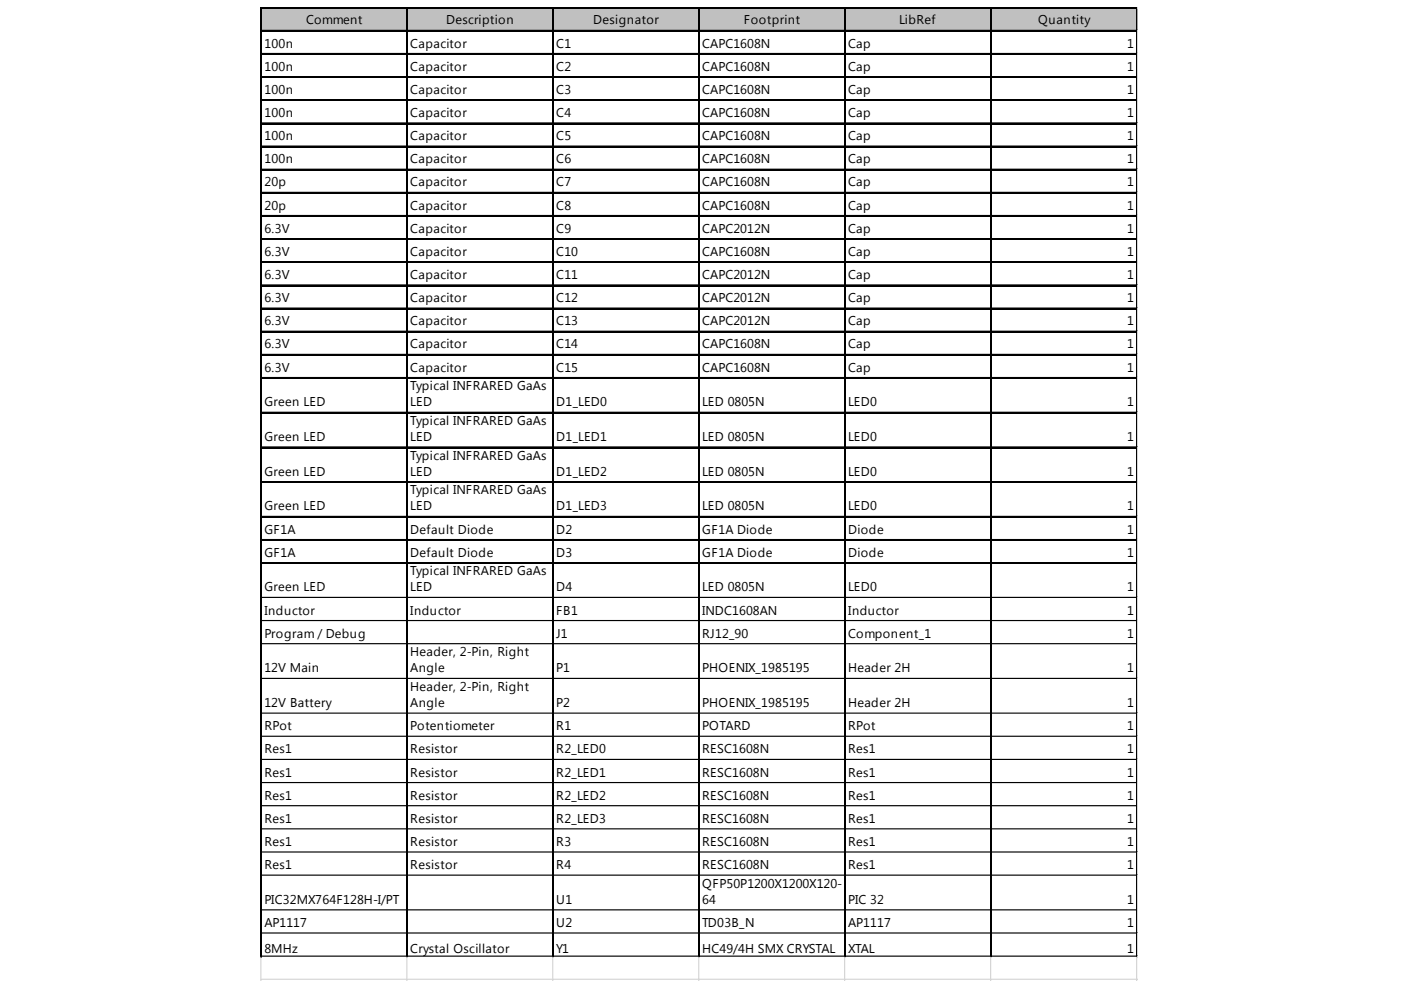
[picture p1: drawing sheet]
<svg xmlns="http://www.w3.org/2000/svg" width="297mm" height="210mm" viewBox="0 0 297 210" stroke-linecap="round" stroke-linejoin="round" font-family="sans-serif">
<defs><g id="words">
<g font-size="2.7">
<text x="64.9" y="5.2">Comment</text>
<text x="94.6" y="5.2">Description</text>
<text x="125.8" y="5.2">Designator</text>
<text x="157.7" y="5.2">Footprint</text>
<text x="190.6" y="5.2">LibRef</text>
<text x="220.1" y="5.2">Quantity</text>
<text x="56" y="10.1">100n</text>
<text x="87" y="10.1">Capacitor</text>
<text x="117.9" y="10.1">C1</text>
<text x="148.9" y="10.1">CAPC1608N</text>
<text x="179.8" y="10.1">Cap</text>
<text x="239" y="10.1">1</text>
<text x="56" y="15">100n</text>
<text x="87" y="15">Capacitor</text>
<text x="117.9" y="15">C2</text>
<text x="148.9" y="15">CAPC1608N</text>
<text x="179.8" y="15">Cap</text>
<text x="239" y="15">1</text>
<text x="56" y="19.9">100n</text>
<text x="87" y="19.9">Capacitor</text>
<text x="117.9" y="19.9">C3</text>
<text x="148.9" y="19.9">CAPC1608N</text>
<text x="179.8" y="19.9">Cap</text>
<text x="239" y="19.9">1</text>
<text x="56" y="24.8">100n</text>
<text x="56" y="29.7">100n</text>
<text x="87" y="24.8">Capacitor</text>
<text x="87" y="29.7">Capacitor</text>
<text x="117.9" y="24.8">C4</text>
<text x="117.9" y="29.7">C5</text>
<text x="148.9" y="24.8">CAPC1608N</text>
<text x="148.9" y="29.7">CAPC1608N</text>
<text x="179.8" y="24.8">Cap</text>
<text x="179.8" y="29.7">Cap</text>
<text x="239" y="24.8">1</text>
<text x="239" y="29.7">1</text>
<text x="56" y="34.6">100n</text>
<text x="87" y="34.6">Capacitor</text>
<text x="117.9" y="34.6">C6</text>
<text x="148.9" y="34.6">CAPC1608N</text>
<text x="179.8" y="34.6">Cap</text>
<text x="239" y="34.6">1</text>
<text x="56" y="39.5">20p</text>
<text x="87" y="39.5">Capacitor</text>
<text x="117.9" y="39.5">C7</text>
<text x="148.9" y="39.5">CAPC1608N</text>
<text x="179.8" y="39.5">Cap</text>
<text x="239" y="39.5">1</text>
<text x="56" y="44.4">20p</text>
<text x="87" y="44.4">Capacitor</text>
<text x="117.9" y="44.4">C8</text>
<text x="148.9" y="44.4">CAPC1608N</text>
<text x="179.8" y="44.4">Cap</text>
<text x="239" y="44.4">1</text>
<text x="56" y="49.3">6.3V</text>
<text x="87" y="49.3">Capacitor</text>
<text x="117.9" y="49.3">C9</text>
<text x="148.9" y="49.3">CAPC2012N</text>
<text x="179.8" y="49.3">Cap</text>
<text x="239" y="49.3">1</text>
<text x="56" y="54.2">6.3V</text>
<text x="56" y="59.2">6.3V</text>
<text x="87" y="54.2">Capacitor</text>
<text x="87" y="59.2">Capacitor</text>
<text x="117.9" y="54.2">C10</text>
<text x="117.9" y="59.2">C11</text>
<text x="148.9" y="54.2">CAPC1608N</text>
<text x="148.9" y="59.2">CAPC2012N</text>
<text x="179.8" y="54.2">Cap</text>
<text x="179.8" y="59.2">Cap</text>
<text x="239" y="54.2">1</text>
<text x="239" y="59.2">1</text>
<text x="56" y="64.1">6.3V</text>
<text x="87" y="64.1">Capacitor</text>
<text x="117.9" y="64.1">C12</text>
<text x="148.9" y="64.1">CAPC2012N</text>
<text x="179.8" y="64.1">Cap</text>
<text x="239" y="64.1">1</text>
<text x="56" y="69">6.3V</text>
<text x="87" y="69">Capacitor</text>
<text x="117.9" y="69">C13</text>
<text x="148.9" y="69">CAPC2012N</text>
<text x="179.8" y="69">Cap</text>
<text x="239" y="69">1</text>
<text x="56" y="73.9">6.3V</text>
<text x="87" y="73.9">Capacitor</text>
<text x="117.9" y="73.9">C14</text>
<text x="148.9" y="73.9">CAPC1608N</text>
<text x="179.8" y="73.9">Cap</text>
<text x="239" y="73.9">1</text>
<text x="56" y="78.8">6.3V</text>
<text x="87" y="78.8">Capacitor</text>
<text x="87" y="82.7">Typical INFRARED GaAs</text>
<text x="117.9" y="78.8">C15</text>
<text x="148.9" y="78.8">CAPC1608N</text>
<text x="179.8" y="78.8">Cap</text>
<text x="239" y="78.8">1</text>
<text x="56" y="86.1">Green LED</text>
<text x="87" y="86.1">LED</text>
<text x="117.9" y="86.1">D1_LED0</text>
<text x="148.9" y="86.1">LED 0805N</text>
<text x="179.8" y="86.1">LED0</text>
<text x="239" y="86.1">1</text>
<text x="56" y="93.5">Green LED</text>
<text x="87" y="90.1">Typical INFRARED GaAs</text>
<text x="87" y="93.5">LED</text>
<text x="117.9" y="93.5">D1_LED1</text>
<text x="148.9" y="93.5">LED 0805N</text>
<text x="179.8" y="93.5">LED0</text>
<text x="239" y="93.5">1</text>
<text x="56" y="100.9">Green LED</text>
<text x="87" y="97.4">Typical INFRARED GaAs</text>
<text x="87" y="100.9">LED</text>
<text x="117.9" y="100.9">D1_LED2</text>
<text x="148.9" y="100.9">LED 0805N</text>
<text x="179.8" y="100.9">LED0</text>
<text x="239" y="100.9">1</text>
<text x="87" y="104.8">Typical INFRARED GaAs</text>
<text x="56" y="108.2">Green LED</text>
<text x="56" y="113.1">GF1A</text>
<text x="87" y="108.2">LED</text>
<text x="87" y="113.1">Default Diode</text>
<text x="117.9" y="108.2">D1_LED3</text>
<text x="117.9" y="113.1">D2</text>
<text x="148.9" y="108.2">LED 0805N</text>
<text x="148.9" y="113.1">GF1A Diode</text>
<text x="179.8" y="108.2">LED0</text>
<text x="179.8" y="113.1">Diode</text>
<text x="239" y="108.2">1</text>
<text x="239" y="113.1">1</text>
<text x="56" y="118">GF1A</text>
<text x="87" y="118">Default Diode</text>
<text x="117.9" y="118">D3</text>
<text x="148.9" y="118">GF1A Diode</text>
<text x="179.8" y="118">Diode</text>
<text x="239" y="118">1</text>
<text x="56" y="125.4">Green LED</text>
<text x="87" y="122">Typical INFRARED GaAs</text>
<text x="87" y="125.4">LED</text>
<text x="117.9" y="125.4">D4</text>
<text x="148.9" y="125.4">LED 0805N</text>
<text x="179.8" y="125.4">LED0</text>
<text x="239" y="125.4">1</text>
<text x="56" y="130.3">Inductor</text>
<text x="87" y="130.3">Inductor</text>
<text x="117.9" y="130.3">FB1</text>
<text x="148.9" y="130.3">INDC1608AN</text>
<text x="179.8" y="130.3">Inductor</text>
<text x="239" y="130.3">1</text>
<text x="56" y="135.2">Program / Debug</text>
<text x="117.9" y="135.2">J1</text>
<text x="148.9" y="135.2">RJ12_90</text>
<text x="179.8" y="135.2">Component_1</text>
<text x="239" y="135.2">1</text>
<text x="56" y="142.6">12V Main</text>
<text x="87" y="139.1">Header, 2-Pin, Right</text>
<text x="87" y="142.6">Angle</text>
<text x="117.9" y="142.6">P1</text>
<text x="148.9" y="142.6">PHOENIX_1985195</text>
<text x="179.8" y="142.6">Header 2H</text>
<text x="239" y="142.6">1</text>
<text x="56" y="149.9">12V Battery</text>
<text x="87" y="146.5">Header, 2-Pin, Right</text>
<text x="87" y="149.9">Angle</text>
<text x="117.9" y="149.9">P2</text>
<text x="148.9" y="149.9">PHOENIX_1985195</text>
<text x="179.8" y="149.9">Header 2H</text>
<text x="239" y="149.9">1</text>
<text x="56" y="154.8">RPot</text>
<text x="87" y="154.8">Potentiometer</text>
<text x="117.9" y="154.8">R1</text>
<text x="148.9" y="154.8">POTARD</text>
<text x="179.8" y="154.8">RPot</text>
<text x="239" y="154.8">1</text>
<text x="56" y="159.8">Res1</text>
<text x="87" y="159.8">Resistor</text>
<text x="117.9" y="159.8">R2_LED0</text>
<text x="148.9" y="159.8">RESC1608N</text>
<text x="179.8" y="159.8">Res1</text>
<text x="239" y="159.8">1</text>
<text x="56" y="164.7">Res1</text>
<text x="87" y="164.7">Resistor</text>
<text x="117.9" y="164.7">R2_LED1</text>
<text x="148.9" y="164.7">RESC1608N</text>
<text x="179.8" y="164.7">Res1</text>
<text x="239" y="164.7">1</text>
<text x="56" y="169.6">Res1</text>
<text x="87" y="169.6">Resistor</text>
<text x="117.9" y="169.6">R2_LED2</text>
<text x="148.9" y="169.6">RESC1608N</text>
<text x="179.8" y="169.6">Res1</text>
<text x="239" y="169.6">1</text>
<text x="56" y="174.5">Res1</text>
<text x="56" y="179.4">Res1</text>
<text x="87" y="174.5">Resistor</text>
<text x="87" y="179.4">Resistor</text>
<text x="117.9" y="174.5">R2_LED3</text>
<text x="117.9" y="179.4">R3</text>
<text x="148.9" y="174.5">RESC1608N</text>
<text x="148.9" y="179.4">RESC1608N</text>
<text x="179.8" y="174.5">Res1</text>
<text x="179.8" y="179.4">Res1</text>
<text x="239" y="174.5">1</text>
<text x="239" y="179.4">1</text>
<text x="56" y="184.3">Res1</text>
<text x="87" y="184.3">Resistor</text>
<text x="117.9" y="184.3">R4</text>
<text x="148.9" y="184.3">RESC1608N</text>
<text x="179.8" y="184.3">Res1</text>
<text x="239" y="184.3">1</text>
<text x="56" y="191.7">PIC32MX764F128H-I/PT</text>
<text x="117.9" y="191.7">U1</text>
<text x="148.9" y="188.2">QFP50P1200X1200X120-</text>
<text x="148.9" y="191.7">64</text>
<text x="179.8" y="191.7">PIC 32</text>
<text x="239" y="191.7">1</text>
<text x="56" y="196.6">AP1117</text>
<text x="117.9" y="196.6">U2</text>
<text x="148.9" y="196.6">TD03B_N</text>
<text x="179.8" y="196.6">AP1117</text>
<text x="239" y="196.6">1</text>
<text x="56" y="202">8MHz</text>
<text x="87" y="202">Crystal Oscillator</text>
<text x="117.9" y="202">Y1</text>
<text x="148.9" y="202">HC49/4H SMX CRYSTAL</text>
<text x="179.8" y="202">XTAL</text>
<text x="239" y="202">1</text>
</g>
</g></defs>
<path d="M55.5 1.7h185.7v5h-185.7z" fill="#c0c0c0"/>
<g fill="none" stroke="#000" stroke-width=".25">
<path d="M55.3 1.5v201.5M55.4 1.5v201.5M55.6 1.5h185.6M55.6 1.6h185.6M55.6 6.4h185.6M55.6 6.6h185.6M55.6 11.3h185.6M55.6 11.5h185.6M55.6 16.2h185.6M55.6 16.4h185.6M86.3 1.8v201.2M86.4 1.8v201.2"/>
<path d="M117.2 1.8v201.2M117.3 1.8v201.2M148.1 1.8v201.2M148.3 1.8v201.2M179.1 1.8v201.2M179.2 1.8v201.2M210 1.8v201.2M210.2 1.8v201.2M241 1.8v201.2M55.6 21.2h185.6M55.6 21.3h185.6M55.6 26.1h185.6"/>
<path d="M55.6 26.2h185.6M55.6 31h185.6M55.6 31.1h185.6M55.6 35.9h185.6M55.6 36h185.6M55.6 40.8h185.6M55.6 40.9h185.6M55.6 45.7h185.6M55.6 45.8h185.6M55.6 50.6h185.6M55.6 50.7h185.6M55.6 55.5h185.6"/>
<path d="M55.6 55.6h185.6M55.6 60.4h185.6M55.6 60.5h185.6M55.6 65.3h185.6M55.6 65.4h185.6M55.6 70.2h185.6M55.6 70.4h185.6M55.6 75.1h185.6M55.6 75.3h185.6M55.6 80h185.6M55.6 80.2h185.6M55.6 87.4h185.6"/>
<path d="M55.6 87.5h185.6M55.6 94.8h185.6M55.6 94.9h185.6M55.6 102.1h185.6M55.6 102.2h185.6M55.6 109.5h185.6M55.6 109.6h185.6M55.6 114.4h185.6M55.6 114.5h185.6M55.6 119.3h185.6M55.6 119.4h185.6M55.6 126.7h185.6"/>
<path d="M55.6 131.6h185.6M55.6 136.5h185.6M55.6 143.8h185.6M55.6 151.2h185.6M55.6 156.1h185.6M55.6 161h185.6M55.6 165.9h185.6M55.6 170.8h185.6M55.6 175.7h185.6M55.6 180.6h185.6M55.6 185.5h185.6M55.6 192.9h185.6"/>
<path d="M55.6 197.8h185.6M55.6 202.7h185.6"/>
</g>
<path d="M241.2 1.5h.1M55.3 203v4.9M86.3 203v4.9M117.2 203v4.9M148.1 203v4.9M179.1 203v4.9M210 203v4.9M241 203v4.9" fill="none" stroke="#d4d4d4" stroke-width=".25"/>
<path d="M241.2 1.5l.1 .3z" fill="#d4d4d4"/>
<path d="M241.2 6.4h.1" fill="none" stroke="#d4d4d4" stroke-width=".25"/>
<path d="M241.2 6.4l.1 .3z" fill="#d4d4d4"/>
<path d="M241.2 11.3h.1" fill="none" stroke="#d4d4d4" stroke-width=".25"/>
<path d="M241.2 11.3l.1 .3z" fill="#d4d4d4"/>
<path d="M241.2 16.2h.1" fill="none" stroke="#d4d4d4" stroke-width=".25"/>
<path d="M241.2 16.2l.1 .3z" fill="#d4d4d4"/>
<path d="M241.2 21.2h.1" fill="none" stroke="#d4d4d4" stroke-width=".25"/>
<path d="M241.2 21.2l.1 .2z" fill="#d4d4d4"/>
<path d="M241.2 26.1h.1" fill="none" stroke="#d4d4d4" stroke-width=".25"/>
<path d="M241.2 26.1l.1 .2z" fill="#d4d4d4"/>
<path d="M241.2 31h.1" fill="none" stroke="#d4d4d4" stroke-width=".25"/>
<path d="M241.2 31l.1 .2z" fill="#d4d4d4"/>
<path d="M241.2 35.9h.1" fill="none" stroke="#d4d4d4" stroke-width=".25"/>
<path d="M241.2 35.9l.1 .2z" fill="#d4d4d4"/>
<path d="M241.2 40.8h.1" fill="none" stroke="#d4d4d4" stroke-width=".25"/>
<path d="M241.2 40.8l.1 .2z" fill="#d4d4d4"/>
<path d="M241.2 45.7h.1" fill="none" stroke="#d4d4d4" stroke-width=".25"/>
<path d="M241.2 45.7l.1 .2z" fill="#d4d4d4"/>
<path d="M241.2 50.6h.1" fill="none" stroke="#d4d4d4" stroke-width=".25"/>
<path d="M241.2 50.6l.1 .2z" fill="#d4d4d4"/>
<path d="M241.2 55.5h.1" fill="none" stroke="#d4d4d4" stroke-width=".25"/>
<path d="M241.2 55.5l.1 .3z" fill="#d4d4d4"/>
<path d="M241.2 60.4h.1" fill="none" stroke="#d4d4d4" stroke-width=".25"/>
<path d="M241.2 60.4l.1 .3z" fill="#d4d4d4"/>
<path d="M241.2 65.3h.1" fill="none" stroke="#d4d4d4" stroke-width=".25"/>
<path d="M241.2 65.3l.1 .3z" fill="#d4d4d4"/>
<path d="M241.2 70.2h.1" fill="none" stroke="#d4d4d4" stroke-width=".25"/>
<path d="M241.2 70.2l.1 .3z" fill="#d4d4d4"/>
<path d="M241.2 75.1h.1" fill="none" stroke="#d4d4d4" stroke-width=".25"/>
<path d="M241.2 75.1l.1 .3z" fill="#d4d4d4"/>
<path d="M241.2 80h.1" fill="none" stroke="#d4d4d4" stroke-width=".25"/>
<path d="M241.2 80l.1 .3z" fill="#d4d4d4"/>
<path d="M241.2 87.4h.1" fill="none" stroke="#d4d4d4" stroke-width=".25"/>
<path d="M241.2 87.4l.1 .2z" fill="#d4d4d4"/>
<path d="M241.2 94.8h.1" fill="none" stroke="#d4d4d4" stroke-width=".25"/>
<path d="M241.2 94.8l.1 .2z" fill="#d4d4d4"/>
<path d="M241.2 102.1h.1" fill="none" stroke="#d4d4d4" stroke-width=".25"/>
<path d="M241.2 102.1l.1 .3z" fill="#d4d4d4"/>
<path d="M241.2 109.5h.1" fill="none" stroke="#d4d4d4" stroke-width=".25"/>
<path d="M241.2 109.5l.1 .2z" fill="#d4d4d4"/>
<path d="M241.2 114.4h.1" fill="none" stroke="#d4d4d4" stroke-width=".25"/>
<path d="M241.2 114.4l.1 .2z" fill="#d4d4d4"/>
<path d="M241.2 119.3h.1" fill="none" stroke="#d4d4d4" stroke-width=".25"/>
<path d="M241.2 119.3l.1 .2z" fill="#d4d4d4"/>
<path d="M241.2 126.7h.1" fill="none" stroke="#d4d4d4" stroke-width=".25"/>
<path d="M241.2 126.7l.1 .2z" fill="#d4d4d4"/>
<path d="M241.2 131.6h.1" fill="none" stroke="#d4d4d4" stroke-width=".25"/>
<path d="M241.2 131.6l.1 .2z" fill="#d4d4d4"/>
<path d="M241.2 136.5h.1" fill="none" stroke="#d4d4d4" stroke-width=".25"/>
<path d="M241.2 136.5l.1 .2z" fill="#d4d4d4"/>
<path d="M241.2 143.8h.1" fill="none" stroke="#d4d4d4" stroke-width=".25"/>
<path d="M241.2 143.8l.1 .3z" fill="#d4d4d4"/>
<path d="M241.2 151.2h.1" fill="none" stroke="#d4d4d4" stroke-width=".25"/>
<path d="M241.2 151.2l.1 .2z" fill="#d4d4d4"/>
<path d="M241.2 156.1h.1" fill="none" stroke="#d4d4d4" stroke-width=".25"/>
<path d="M241.2 156.1l.1 .3z" fill="#d4d4d4"/>
<path d="M241.2 161h.1" fill="none" stroke="#d4d4d4" stroke-width=".25"/>
<path d="M241.2 161l.1 .3z" fill="#d4d4d4"/>
<path d="M241.2 165.9h.1" fill="none" stroke="#d4d4d4" stroke-width=".25"/>
<path d="M241.2 165.9l.1 .3z" fill="#d4d4d4"/>
<path d="M241.2 170.8h.1" fill="none" stroke="#d4d4d4" stroke-width=".25"/>
<path d="M241.2 170.8l.1 .3z" fill="#d4d4d4"/>
<path d="M241.2 175.7h.1" fill="none" stroke="#d4d4d4" stroke-width=".25"/>
<path d="M241.2 175.7l.1 .3z" fill="#d4d4d4"/>
<path d="M241.2 180.6h.1" fill="none" stroke="#d4d4d4" stroke-width=".25"/>
<path d="M241.2 180.6l.1 .3z" fill="#d4d4d4"/>
<path d="M241.2 185.5h.1" fill="none" stroke="#d4d4d4" stroke-width=".25"/>
<path d="M241.2 185.5l.1 .3z" fill="#d4d4d4"/>
<path d="M241.2 192.9h.1" fill="none" stroke="#d4d4d4" stroke-width=".25"/>
<path d="M241.2 192.9l.1 .3z" fill="#d4d4d4"/>
<path d="M241.2 197.8h.1" fill="none" stroke="#d4d4d4" stroke-width=".25"/>
<path d="M241.2 197.8l.1 .3z" fill="#d4d4d4"/>
<path d="M241.2 202.7h.1" fill="none" stroke="#d4d4d4" stroke-width=".25"/>
<path d="M241.2 202.7l.1 .3z" fill="#d4d4d4"/>
<path d="M55.3 207.6h186" fill="none" stroke="#d4d4d4" stroke-width=".25"/>
<use href="#words"/>
</svg>
